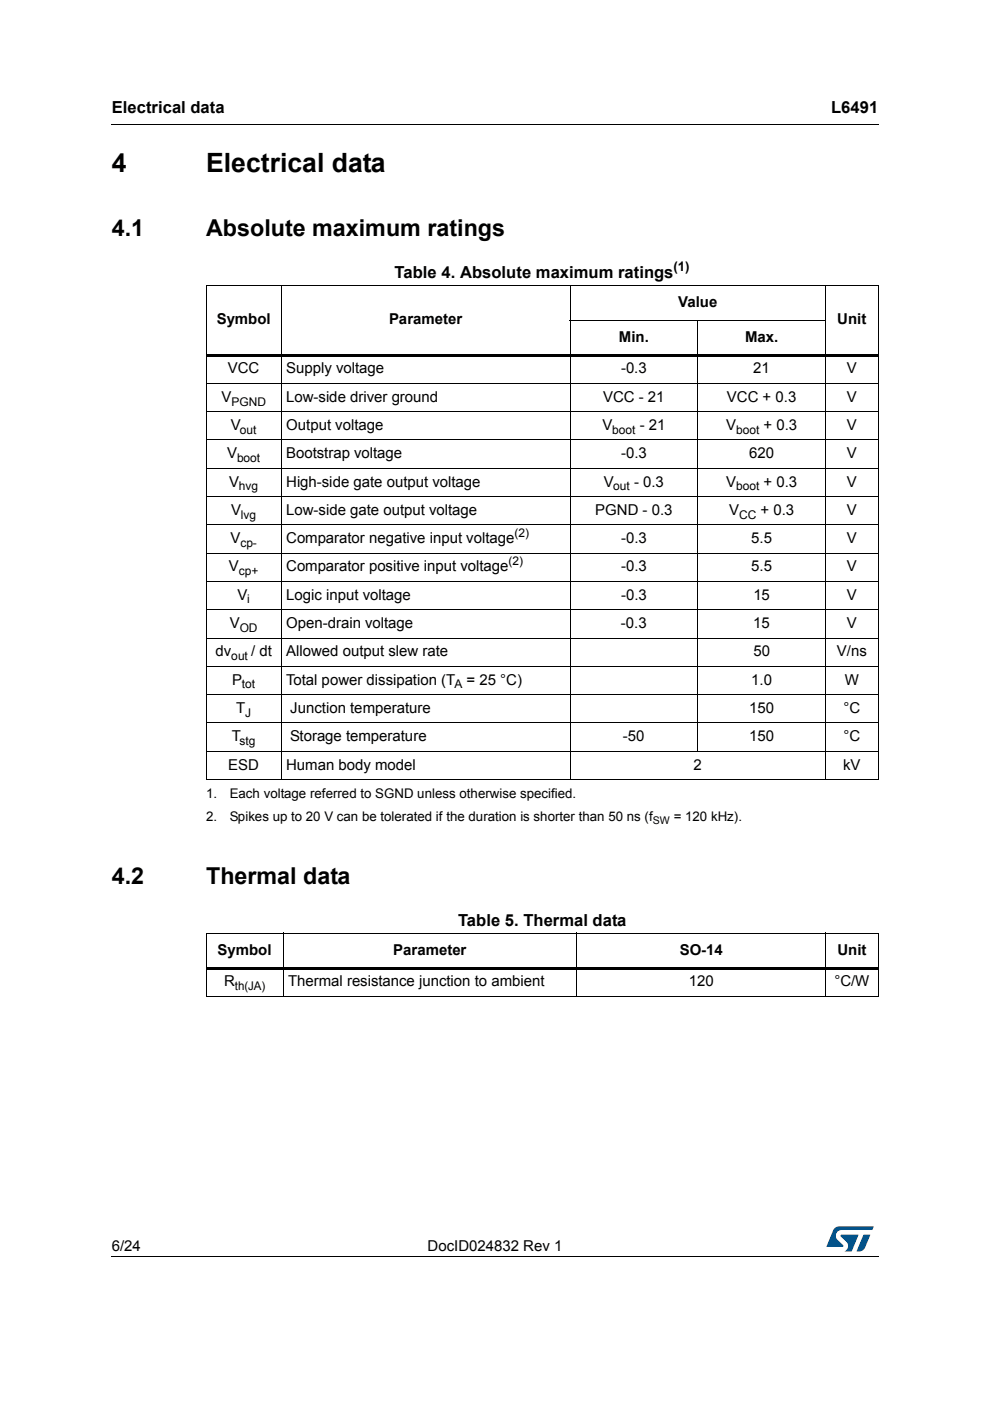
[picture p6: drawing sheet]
<svg xmlns="http://www.w3.org/2000/svg" width="210mm" height="297mm" viewBox="0 0 210 297" stroke-linecap="round" stroke-linejoin="round" font-family="sans-serif">
<defs><g id="words">
<g font-size="5.6">
<text x="23.7" y="36.4">4</text>
<text x="43.7" y="36.4">Electrical data</text>
</g>
<g font-size="4.9">
<text x="23.7" y="50">4.1</text>
<text x="43.7" y="50">Absolute maximum ratings</text>
<text x="23.7" y="187.4">4.2</text>
<text x="43.7" y="187.4">Thermal data</text>
</g>
<g font-size="3.5">
<text x="23.7" y="23.9">Electrical data</text>
<text x="176.2" y="23.9">L6491</text>
<text x="83.7" y="58.9">Table 4. Absolute maximum ratings</text>
<text x="97.1" y="196.3">Table 5. Thermal data</text>
</g>
<g font-size="3.2">
<text x="143.8" y="65.1">Value</text>
<text x="46" y="68.8">Symbol</text>
<text x="82.5" y="68.8">Parameter</text>
<text x="177.5" y="68.8">Unit</text>
<text x="131.2" y="72.5">Min.</text>
<text x="158" y="72.5">Max.</text>
<text x="48.3" y="79.2">VCC</text>
<text x="60.7" y="79.2">Supply voltage</text>
<text x="131.7" y="79.2">-0.3</text>
<text x="159.7" y="79.2">21</text>
<text x="179.5" y="79.2">V</text>
<text x="46.9" y="85.2">V</text>
<text x="60.7" y="85.2">Low-side driver ground</text>
<text x="127.9" y="85.2">VCC - 21</text>
<text x="154.1" y="85.2">VCC + 0.3</text>
<text x="179.5" y="85.2">V</text>
<text x="48.9" y="91.2">V</text>
<text x="60.7" y="91.2">Output voltage</text>
<text x="127.7" y="91.2">V</text>
<text x="135.6" y="91.2">- 21</text>
<text x="154" y="91.2">V</text>
<text x="161.9" y="91.2">+ 0.3</text>
<text x="179.6" y="91.2">V</text>
<text x="48.2" y="97.2">V</text>
<text x="60.7" y="97.2">Bootstrap voltage</text>
<text x="131.7" y="97.2">-0.3</text>
<text x="158.8" y="97.2">620</text>
<text x="179.5" y="97.2">V</text>
<text x="48.6" y="103.2">V</text>
<text x="60.7" y="103.2">High-side gate output voltage</text>
<text x="128" y="103.2">V</text>
<text x="134.4" y="103.2">- 0.3</text>
<text x="153.9" y="103.2">V</text>
<text x="161.9" y="103.2">+ 0.3</text>
<text x="179.6" y="103.2">V</text>
<text x="49" y="109.2">V</text>
<text x="60.7" y="109.2">Low-side gate output voltage</text>
<text x="126.2" y="109.2">PGND - 0.3</text>
<text x="154.6" y="109.2">V</text>
<text x="161.2" y="109.2">+ 0.3</text>
<text x="179.6" y="109.2">V</text>
<text x="48.9" y="115.2">V</text>
<text x="60.7" y="115.2">Comparator negative input voltage</text>
<text x="131.7" y="115.2">-0.3</text>
<text x="159.3" y="115.2">5.5</text>
<text x="179.6" y="115.2">V</text>
<text x="48.5" y="121.2">V</text>
<text x="60.7" y="121.2">Comparator positive input voltage</text>
<text x="131.7" y="121.2">-0.3</text>
<text x="159.3" y="121.2">5.5</text>
<text x="179.6" y="121.2">V</text>
<text x="50.4" y="127.2">V</text>
<text x="60.7" y="127.2">Logic input voltage</text>
<text x="131.7" y="127.2">-0.3</text>
<text x="159.7" y="127.2">15</text>
<text x="179.6" y="127.2">V</text>
<text x="48.7" y="133.2">V</text>
<text x="60.7" y="133.2">Open-drain voltage</text>
<text x="131.7" y="133.2">-0.3</text>
<text x="159.7" y="133.2">15</text>
<text x="179.5" y="133.2">V</text>
<text x="45.7" y="139.1">dv</text>
<text x="53.3" y="139.1">/ dt</text>
<text x="60.7" y="139.1">Allowed output slew rate</text>
<text x="159.7" y="139.1">50</text>
<text x="177.5" y="139.1">V/ns</text>
<text x="49.2" y="145.2">P</text>
<text x="60.7" y="145.2">Total power dissipation (T</text>
<text x="98.9" y="145.2">= 25 °C)</text>
<text x="159.3" y="145.2">1.0</text>
<text x="179.1" y="145.2">W</text>
<text x="50.1" y="151.2">T</text>
<text x="61.6" y="151.2">Junction temperature</text>
<text x="158.8" y="151.2">150</text>
<text x="178.8" y="151.2">°C</text>
<text x="49.1" y="157.1">T</text>
<text x="61.6" y="157.1">Storage temperature</text>
<text x="132.1" y="157.1">-50</text>
<text x="158.8" y="157.1">150</text>
<text x="178.8" y="157.1">°C</text>
<text x="48.4" y="163.2">ESD</text>
<text x="60.7" y="163.2">Human body model</text>
<text x="147.1" y="163.2">2</text>
<text x="178.8" y="163.2">kV</text>
<text x="46.1" y="202.4">Symbol</text>
<text x="83.4" y="202.4">Parameter</text>
<text x="144.1" y="202.4">SO-14</text>
<text x="177.6" y="202.4">Unit</text>
<text x="47.5" y="209.1">R</text>
<text x="61.1" y="209.1">Thermal resistance junction to ambient</text>
<text x="146" y="209.1">120</text>
<text x="176.9" y="209.1">°C/W</text>
<text x="23.7" y="265.1">6/24</text>
<text x="90.7" y="265.1">DocID024832 Rev 1</text>
</g>
<g font-size="2.8">
<text x="142.8" y="57.6">(1)</text>
<text x="43.7" y="169.1">1.</text>
<text x="43.7" y="174">2.</text>
<text x="48.7" y="174">Spikes up to 20 V can be tolerated if the duration is shorter than 50 ns (f</text>
<text x="48.7" y="169.1">Each voltage referred to SGND unless otherwise specified.</text>
<text x="142.8" y="174">= 120 kHz).</text>
</g>
<g font-size="2.5">
<text x="49.1" y="86">PGND</text>
<text x="50.9" y="92">out</text>
<text x="129.8" y="92">boot</text>
<text x="156.1" y="92">boot</text>
<text x="50.2" y="98">boot</text>
<text x="50.7" y="104">hvg</text>
<text x="130" y="104">out</text>
<text x="156.1" y="104">boot</text>
<text x="51.1" y="110">lvg</text>
<text x="109.1" y="113.9">(2)</text>
<text x="156.7" y="110">CC</text>
<text x="51" y="116">cp-</text>
<text x="107.8" y="119.9">(2)</text>
<text x="50.7" y="122">cp+</text>
<text x="52.4" y="128">i</text>
<text x="50.8" y="133.9">OD</text>
<text x="49" y="140">out</text>
<text x="51.3" y="145.9">tot</text>
<text x="96.4" y="145.9">A</text>
<text x="52" y="151.9">J</text>
<text x="50.8" y="157.9">stg</text>
<text x="49.8" y="209.9">th(JA)</text>
</g>
<text font-size="2.2" x="138.4" y="174.7">SW</text>
</g></defs>
<path d="M23.6 26.2l.1 .2zM23.6 266.3l.1 .1z" fill="#000"/>
<path d="M23.7 26.3h162.6M23.7 266.3h162.6" fill="none" stroke="#000" stroke-width=".21"/>
<path d="M175.2 260h10v5.3h-10z" fill="#fff"/>
<g fill="#005189">
<path d="M176.9 260.5l1-.5 7.3 .1-.3 .7h-6.4a1.31 1.31 0 0 0-1.3 1.1 1.31 1.31 0 0 0 .8 1.4l.7 .7 .1 .3-3.6 .1z"/>
<path d="M183.1 261.8h1.4l-.6 1.6a2.16 2.16 0 0 1-1.3 1.9l-1-.1z"/>
<path d="M178.3 261.8l3.7 .1-1.4 3.3-1.5 .1a1.43 1.43 0 0 0 .6-1.7l-1.4-1.4z"/>
</g>
<g fill="none" stroke="#000" stroke-width=".21">
<path d="M43.6 60.5h142.7M43.7 60.6v14.4M43.7 75.6v89.6M59.6 60.4v104.9M120.8 67.9h54.3M120.9 60.4v104.9M147.9 67.8v91.5M175 60.4v104.9M186.2 60.6v14.4M186.2 75.6v89.6M43.7 81.3h142.5M43.7 87.3h142.5"/>
<path d="M43.7 93.3h142.5M43.7 99.3h142.5M43.7 105.3h142.5M43.7 111.3h142.5M43.7 117.3h142.5M43.7 123.3h142.5M43.7 129.3h142.5M43.7 135.3h142.5M43.7 141.3h142.5M43.7 147.3h142.5M43.7 153.3h142.5M43.7 159.3h142.5"/>
<path d="M43.7 165.3h142.5M43.6 197.8h142.7M43.7 197.9v13.3M60 197.7v13.6M122.3 197.7v13.6M175.1 197.7v13.6M186.2 197.9v13.3M43.6 211.2h142.7"/>
</g>
<path d="M43.6 75h142.7v.6h-142.7zM43.6 205h142.7v.5h-142.7z" fill="#000"/>
<use href="#words"/>
</svg>
